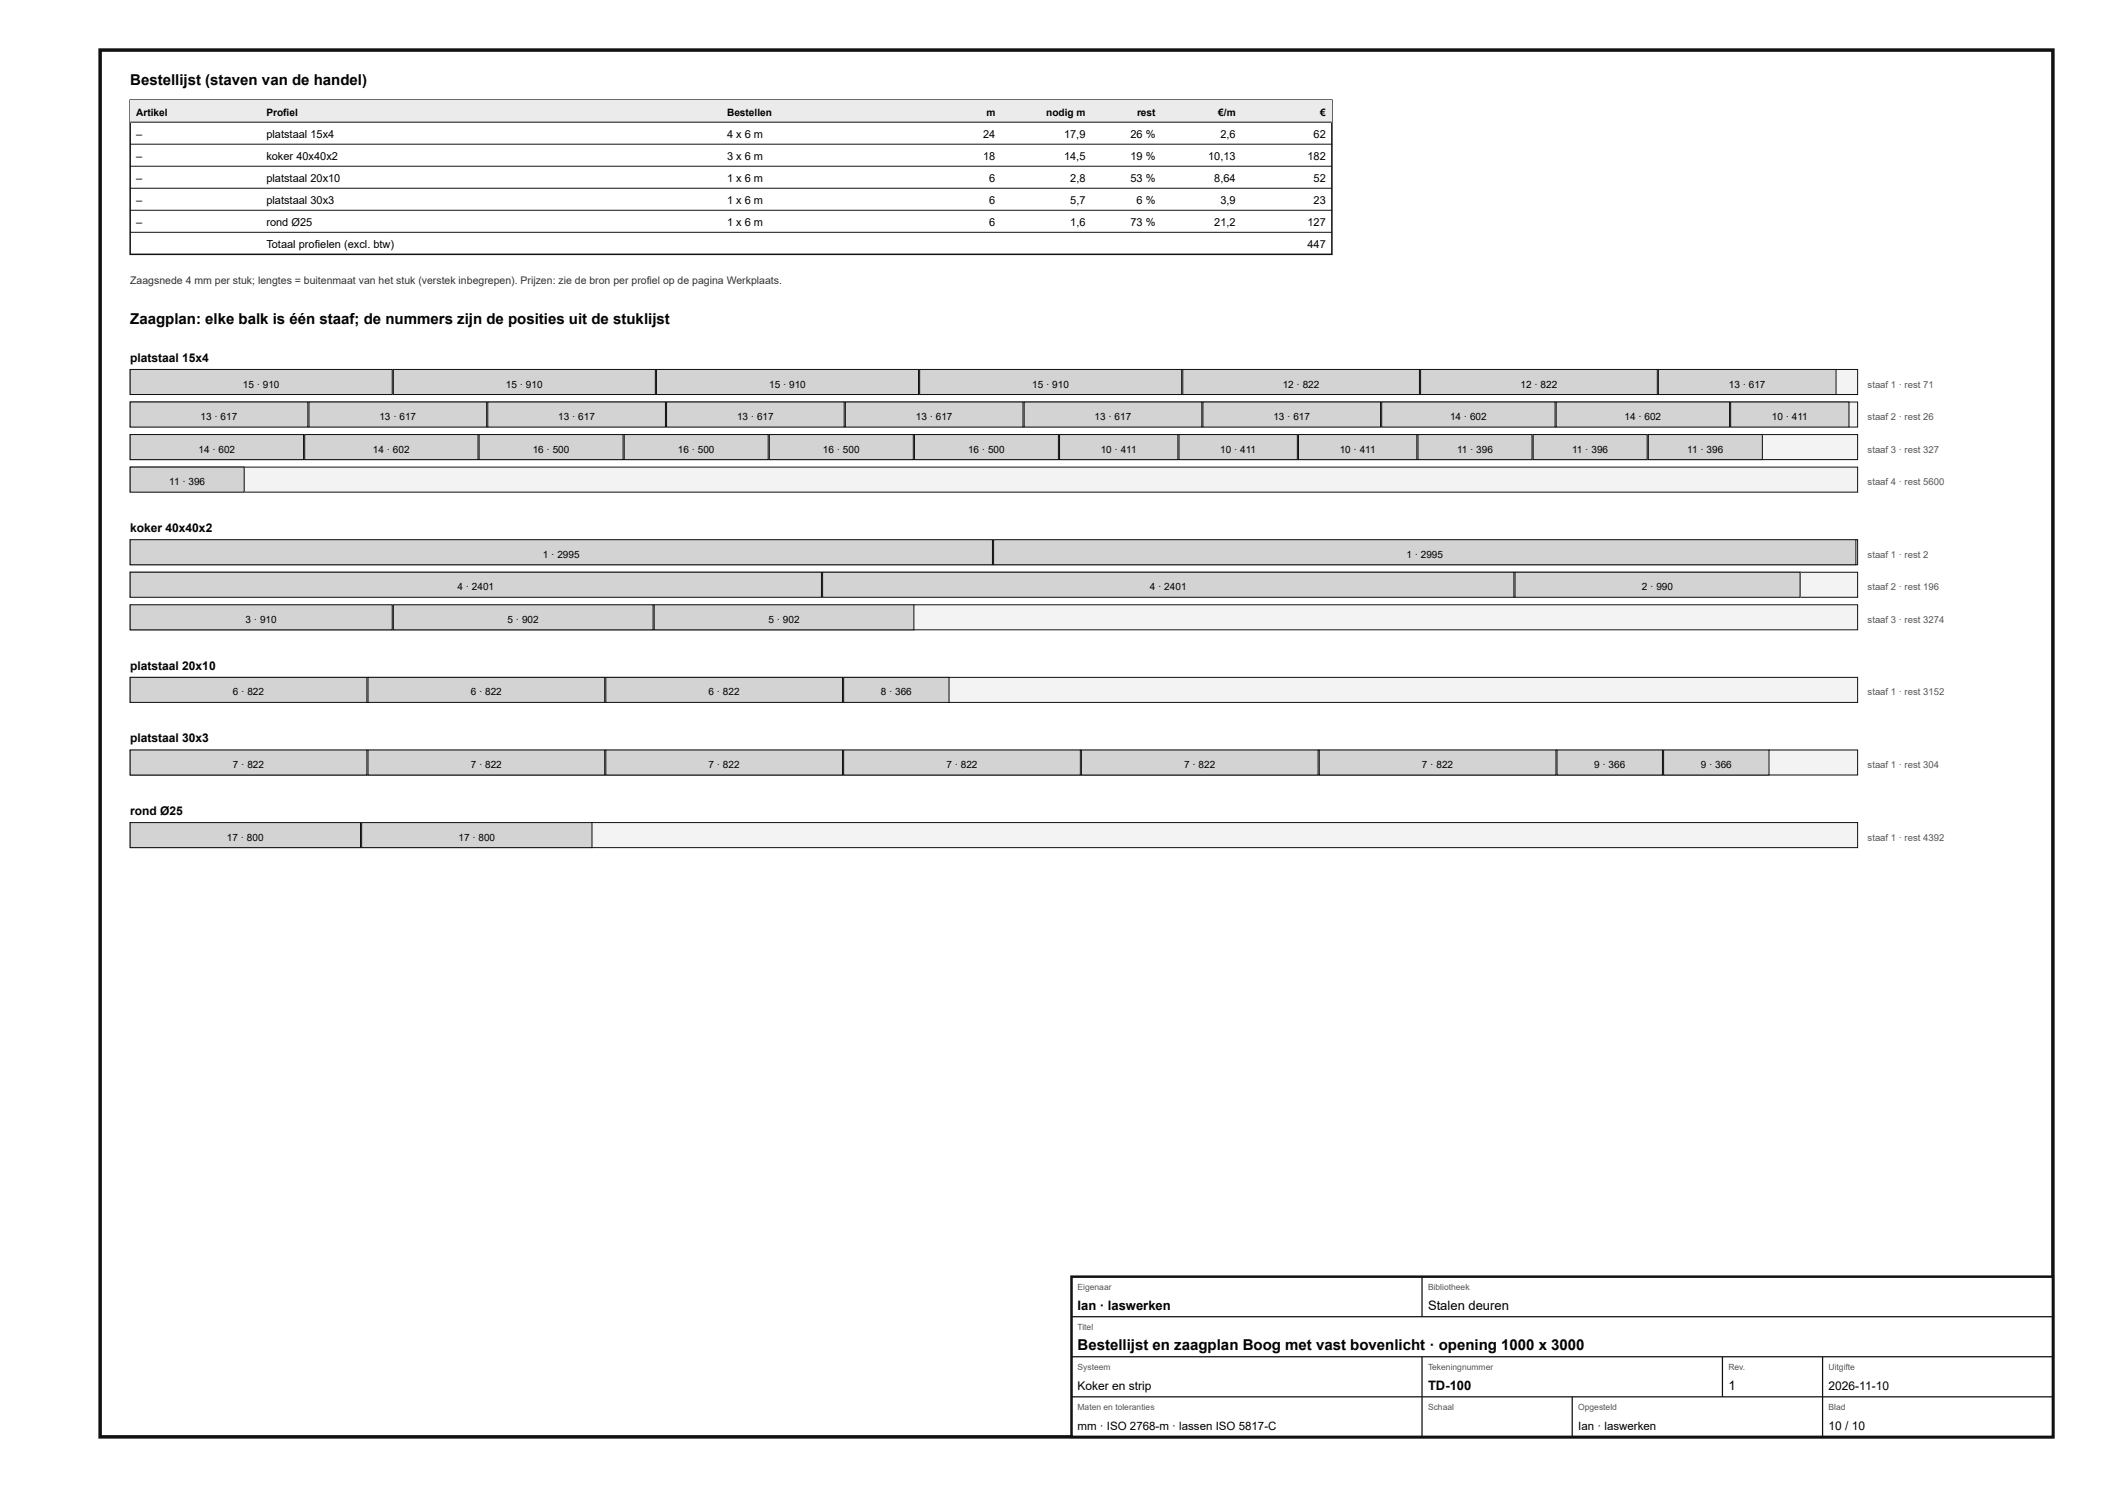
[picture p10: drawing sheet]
<svg xmlns="http://www.w3.org/2000/svg" width="420mm" height="297mm" viewBox="0 0 420 297" stroke-linecap="round" stroke-linejoin="round" font-family="sans-serif">
<defs><g id="words">
<g font-size="3">
<text x="26" y="17">Bestellijst (staven van de handel)</text>
<text x="26" y="64.8">Zaagplan: elke balk is één staaf; de nummers zijn de posities uit de stuklijst</text>
<text x="215.2" y="269.6">Bestellijst en zaagplan Boog met vast bovenlicht · opening 1000 x 3000</text>
</g>
<g font-size="2.6">
<text x="215.2" y="261.6">Ian · laswerken</text>
<text x="285.2" y="261.6">Stalen deuren</text>
<text x="285.2" y="277.6">TD-100</text>
<text x="345.2" y="277.6">1</text>
</g>
<g font-size="2.4">
<text x="26" y="72.3">platstaal 15x4</text>
<text x="26" y="106.3">koker 40x40x2</text>
<text x="26" y="133.8">platstaal 20x10</text>
<text x="26" y="148.3">platstaal 30x3</text>
<text x="26" y="162.8">rond Ø25</text>
<text x="215.2" y="277.6">Koker en strip</text>
<text x="365.2" y="277.6">2026-11-10</text>
<text x="365.2" y="285.6">10 / 10</text>
</g>
<g font-size="2.3">
<text x="215.2" y="285.6">mm · ISO 2768-m · lassen ISO 5817-C</text>
<text x="315.2" y="285.6">Ian · laswerken</text>
</g>
<g font-size="2.2">
<text x="27.2" y="27.5">–</text>
<text x="53.2" y="27.5">platstaal 15x4</text>
<text x="145.2" y="27.5">4 x 6 m</text>
<text x="196.3" y="27.5">24</text>
<text x="212.5" y="27.5">17,9</text>
<text x="225.8" y="27.5">26 %</text>
<text x="243.7" y="27.5">2,6</text>
<text x="262.3" y="27.5">62</text>
<text x="27.2" y="31.9">–</text>
<text x="53.2" y="31.9">koker 40x40x2</text>
<text x="145.2" y="31.9">3 x 6 m</text>
<text x="196.3" y="31.9">18</text>
<text x="212.5" y="31.9">14,5</text>
<text x="225.8" y="31.9">19 %</text>
<text x="241.3" y="31.9">10,13</text>
<text x="261.1" y="31.9">182</text>
<text x="27.2" y="36.3">–</text>
<text x="27.2" y="40.7">–</text>
<text x="53.2" y="36.3">platstaal 20x10</text>
<text x="53.2" y="40.7">platstaal 30x3</text>
<text x="145.2" y="36.3">1 x 6 m</text>
<text x="145.2" y="40.7">1 x 6 m</text>
<text x="197.6" y="36.3">6</text>
<text x="197.6" y="40.7">6</text>
<text x="213.7" y="36.3">2,8</text>
<text x="213.7" y="40.7">5,7</text>
<text x="225.8" y="36.3">53 %</text>
<text x="227" y="40.7">6 %</text>
<text x="242.5" y="36.3">8,64</text>
<text x="243.7" y="40.7">3,9</text>
<text x="262.3" y="36.3">52</text>
<text x="262.3" y="40.7">23</text>
<text x="27.2" y="45.1">–</text>
<text x="53.2" y="45.1">rond Ø25</text>
<text x="145.2" y="45.1">1 x 6 m</text>
<text x="197.6" y="45.1">6</text>
<text x="213.7" y="45.1">1,6</text>
<text x="225.8" y="45.1">73 %</text>
<text x="242.5" y="45.1">21,2</text>
<text x="261.1" y="45.1">127</text>
<text x="53.2" y="49.5">Totaal profielen (excl. btw)</text>
<text x="261.1" y="49.5">447</text>
</g>
<text font-size="2.1" fill="#333" x="26" y="56.8">Zaagsnede 4 mm per stuk; lengtes = buitenmaat van het stuk (verstek inbegrepen). Prijzen: zie de bron per profiel op de pagina Werkplaats.</text>
<g font-size="2">
<text x="27.2" y="23.1">Artikel</text>
<text x="53.2" y="23.1">Profiel</text>
<text x="145.2" y="23.1">Bestellen</text>
<text x="197" y="23.1">m</text>
<text x="208.9" y="23.1">nodig m</text>
<text x="227.1" y="23.1">rest</text>
<text x="243.3" y="23.1">€/m</text>
<text x="263.7" y="23.1">€</text>
<text x="48.5" y="77.4">15 · 910</text>
<text x="101" y="77.4">15 · 910</text>
<text x="153.6" y="77.4">15 · 910</text>
<text x="206.2" y="77.4">15 · 910</text>
<text x="256.2" y="77.4">12 · 822</text>
<text x="303.7" y="77.4">12 · 822</text>
<text x="345.3" y="77.4">13 · 617</text>
<text x="40.1" y="83.9">13 · 617</text>
<text x="75.8" y="83.9">13 · 617</text>
<text x="111.5" y="83.9">13 · 617</text>
<text x="147.2" y="83.9">13 · 617</text>
<text x="182.9" y="83.9">13 · 617</text>
<text x="218.6" y="83.9">13 · 617</text>
<text x="254.3" y="83.9">13 · 617</text>
<text x="289.6" y="83.9">14 · 602</text>
<text x="324.4" y="83.9">14 · 602</text>
<text x="353.9" y="83.9">10 · 411</text>
<text x="39.6" y="90.4">14 · 602</text>
<text x="74.5" y="90.4">14 · 602</text>
<text x="106.4" y="90.4">16 · 500</text>
<text x="135.4" y="90.4">16 · 500</text>
<text x="164.4" y="90.4">16 · 500</text>
<text x="193.3" y="90.4">16 · 500</text>
<text x="219.8" y="90.4">10 · 411</text>
<text x="243.7" y="90.4">10 · 411</text>
<text x="267.6" y="90.4">10 · 411</text>
<text x="291" y="90.4">11 · 396</text>
<text x="314" y="90.4">11 · 396</text>
<text x="337" y="90.4">11 · 396</text>
<text x="33.8" y="96.9">11 · 396</text>
<text x="108.4" y="111.4">1 · 2995</text>
<text x="280.9" y="111.4">1 · 2995</text>
<text x="91.4" y="117.9">4 · 2401</text>
<text x="229.6" y="117.9">4 · 2401</text>
<text x="327.9" y="117.9">2 · 990</text>
<text x="49" y="124.4">3 · 910</text>
<text x="101.4" y="124.4">5 · 902</text>
<text x="153.5" y="124.4">5 · 902</text>
<text x="46.5" y="138.9">6 · 822</text>
<text x="94" y="138.9">6 · 822</text>
<text x="141.5" y="138.9">6 · 822</text>
<text x="175.9" y="138.9">8 · 366</text>
<text x="46.5" y="153.4">7 · 822</text>
<text x="94" y="153.4">7 · 822</text>
<text x="141.5" y="153.4">7 · 822</text>
<text x="189" y="153.4">7 · 822</text>
<text x="236.5" y="153.4">7 · 822</text>
<text x="284" y="153.4">7 · 822</text>
<text x="318.4" y="153.4">9 · 366</text>
<text x="339.7" y="153.4">9 · 366</text>
<text x="45.3" y="167.9">17 · 800</text>
<text x="91.6" y="167.9">17 · 800</text>
</g>
<g font-size="1.9" fill="#555">
<text x="373" y="77.4">staaf 1 · rest 71</text>
<text x="373" y="83.9">staaf 2 · rest 26</text>
<text x="373" y="90.4">staaf 3 · rest 327</text>
<text x="373" y="96.9">staaf 4 · rest 5600</text>
<text x="373" y="111.4">staaf 1 · rest 2</text>
<text x="373" y="117.9">staaf 2 · rest 196</text>
<text x="373" y="124.4">staaf 3 · rest 3274</text>
<text x="373" y="138.9">staaf 1 · rest 3152</text>
<text x="373" y="153.4">staaf 1 · rest 304</text>
<text x="373" y="167.9">staaf 1 · rest 4392</text>
</g>
<g font-size="1.7" fill="#555">
<text x="215.2" y="257.6">Eigenaar</text>
<text x="285.2" y="257.6">Bibliotheek</text>
<text x="215.2" y="265.6">Titel</text>
<text x="215.2" y="273.6">Systeem</text>
<text x="285.2" y="273.6">Tekeningnummer</text>
<text x="345.2" y="273.6">Rev.</text>
<text x="365.2" y="273.6">Uitgifte</text>
<text x="215.2" y="281.6">Maten en toleranties</text>
<text x="285.2" y="281.6">Schaal</text>
<text x="315.2" y="281.6">Opgesteld</text>
<text x="365.2" y="281.6">Blad</text>
</g>
</g></defs>
<path d="M20 10h390v277h-390z" fill="none" stroke="#111" stroke-width=".7" stroke-linecap="butt"/>
<path d="M26 20h240v30.8h-240z" fill="none" stroke="#111" stroke-width=".3"/>
<path d="M26 20h240v4.4h-240z" fill="#e9ecee"/>
<path d="M26 24.4h240M26 28.8h240M26 33.2h240M26 37.6h240M26 42h240M26 46.4h240" fill="none" stroke="#111" stroke-width=".2"/>
<path d="M26 73.8h345v5h-345z" fill="#f2f3f3"/>
<path d="M26 73.8h345v5h-345z" fill="none" stroke="#111" stroke-width=".2"/>
<path d="M26 73.8h52.3v5h-52.3z" fill="#cfd4d7"/>
<path d="M26 73.8h52.3v5h-52.3z" fill="none" stroke="#111" stroke-width=".2"/>
<path d="M78.6 73.8h52.3v5h-52.3z" fill="#cfd4d7"/>
<path d="M78.6 73.8h52.3v5h-52.3z" fill="none" stroke="#111" stroke-width=".2"/>
<path d="M131.1 73.8h52.3v5h-52.3z" fill="#cfd4d7"/>
<path d="M131.1 73.8h52.3v5h-52.3z" fill="none" stroke="#111" stroke-width=".2"/>
<path d="M183.7 73.8h52.3v5h-52.3z" fill="#cfd4d7"/>
<path d="M183.7 73.8h52.3v5h-52.3z" fill="none" stroke="#111" stroke-width=".2"/>
<path d="M236.2 73.8h47.3v5h-47.3z" fill="#cfd4d7"/>
<path d="M236.2 73.8h47.3v5h-47.3z" fill="none" stroke="#111" stroke-width=".2"/>
<path d="M283.7 73.8h47.3v5h-47.3z" fill="#cfd4d7"/>
<path d="M283.7 73.8h47.3v5h-47.3z" fill="none" stroke="#111" stroke-width=".2"/>
<path d="M331.2 73.8h35.5v5h-35.5z" fill="#cfd4d7"/>
<path d="M331.2 73.8h35.5v5h-35.5z" fill="none" stroke="#111" stroke-width=".2"/>
<path d="M26 80.3h345v5h-345z" fill="#f2f3f3"/>
<path d="M26 80.3h345v5h-345z" fill="none" stroke="#111" stroke-width=".2"/>
<path d="M26 80.3h35.5v5h-35.5z" fill="#cfd4d7"/>
<path d="M26 80.3h35.5v5h-35.5z" fill="none" stroke="#111" stroke-width=".2"/>
<path d="M61.7 80.3h35.5v5h-35.5z" fill="#cfd4d7"/>
<path d="M61.7 80.3h35.5v5h-35.5z" fill="none" stroke="#111" stroke-width=".2"/>
<path d="M97.4 80.3h35.5v5h-35.5z" fill="#cfd4d7"/>
<path d="M97.4 80.3h35.5v5h-35.5z" fill="none" stroke="#111" stroke-width=".2"/>
<path d="M133.1 80.3h35.5v5h-35.5z" fill="#cfd4d7"/>
<path d="M133.1 80.3h35.5v5h-35.5z" fill="none" stroke="#111" stroke-width=".2"/>
<path d="M168.8 80.3h35.5v5h-35.5z" fill="#cfd4d7"/>
<path d="M168.8 80.3h35.5v5h-35.5z" fill="none" stroke="#111" stroke-width=".2"/>
<path d="M204.5 80.3h35.5v5h-35.5z" fill="#cfd4d7"/>
<path d="M204.5 80.3h35.5v5h-35.5z" fill="none" stroke="#111" stroke-width=".2"/>
<path d="M240.2 80.3h35.5v5h-35.5z" fill="#cfd4d7"/>
<path d="M240.2 80.3h35.5v5h-35.5z" fill="none" stroke="#111" stroke-width=".2"/>
<path d="M275.9 80.3h34.7v5h-34.7z" fill="#cfd4d7"/>
<path d="M275.9 80.3h34.7v5h-34.7z" fill="none" stroke="#111" stroke-width=".2"/>
<path d="M310.8 80.3h34.6v5h-34.6z" fill="#cfd4d7"/>
<path d="M310.8 80.3h34.6v5h-34.6z" fill="none" stroke="#111" stroke-width=".2"/>
<path d="M345.6 80.3h23.7v5h-23.7z" fill="#cfd4d7"/>
<path d="M345.6 80.3h23.7v5h-23.7z" fill="none" stroke="#111" stroke-width=".2"/>
<path d="M26 86.8h345v5h-345z" fill="#f2f3f3"/>
<path d="M26 86.8h345v5h-345z" fill="none" stroke="#111" stroke-width=".2"/>
<path d="M26 86.8h34.6v5h-34.6z" fill="#cfd4d7"/>
<path d="M26 86.8h34.6v5h-34.6z" fill="none" stroke="#111" stroke-width=".2"/>
<path d="M60.8 86.8h34.7v5h-34.7z" fill="#cfd4d7"/>
<path d="M60.8 86.8h34.7v5h-34.7z" fill="none" stroke="#111" stroke-width=".2"/>
<path d="M95.7 86.8h28.7v5h-28.7z" fill="#cfd4d7"/>
<path d="M95.7 86.8h28.7v5h-28.7z" fill="none" stroke="#111" stroke-width=".2"/>
<path d="M124.7 86.8h28.7v5h-28.7z" fill="#cfd4d7"/>
<path d="M124.7 86.8h28.7v5h-28.7z" fill="none" stroke="#111" stroke-width=".2"/>
<path d="M153.6 86.8h28.8v5h-28.8z" fill="#cfd4d7"/>
<path d="M153.6 86.8h28.8v5h-28.8z" fill="none" stroke="#111" stroke-width=".2"/>
<path d="M182.6 86.8h28.8v5h-28.8z" fill="#cfd4d7"/>
<path d="M182.6 86.8h28.8v5h-28.8z" fill="none" stroke="#111" stroke-width=".2"/>
<path d="M211.6 86.8h23.6v5h-23.6z" fill="#cfd4d7"/>
<path d="M211.6 86.8h23.6v5h-23.6z" fill="none" stroke="#111" stroke-width=".2"/>
<path d="M235.5 86.8h23.6v5h-23.6z" fill="#cfd4d7"/>
<path d="M235.5 86.8h23.6v5h-23.6z" fill="none" stroke="#111" stroke-width=".2"/>
<path d="M259.3 86.8h23.7v5h-23.7z" fill="#cfd4d7"/>
<path d="M259.3 86.8h23.7v5h-23.7z" fill="none" stroke="#111" stroke-width=".2"/>
<path d="M283.2 86.8h22.8v5h-22.8z" fill="#cfd4d7"/>
<path d="M283.2 86.8h22.8v5h-22.8z" fill="none" stroke="#111" stroke-width=".2"/>
<path d="M306.2 86.8h22.8v5h-22.8z" fill="#cfd4d7"/>
<path d="M306.2 86.8h22.8v5h-22.8z" fill="none" stroke="#111" stroke-width=".2"/>
<path d="M329.2 86.8h22.8v5h-22.8z" fill="#cfd4d7"/>
<path d="M329.2 86.8h22.8v5h-22.8z" fill="none" stroke="#111" stroke-width=".2"/>
<path d="M26 93.3h345v5h-345z" fill="#f2f3f3"/>
<path d="M26 93.3h345v5h-345z" fill="none" stroke="#111" stroke-width=".2"/>
<path d="M26 93.3h22.8v5h-22.8z" fill="#cfd4d7"/>
<path d="M26 93.3h22.8v5h-22.8z" fill="none" stroke="#111" stroke-width=".2"/>
<path d="M26 107.8h345v5h-345z" fill="#f2f3f3"/>
<path d="M26 107.8h345v5h-345z" fill="none" stroke="#111" stroke-width=".2"/>
<path d="M26 107.8h172.2v5h-172.2z" fill="#cfd4d7"/>
<path d="M26 107.8h172.2v5h-172.2z" fill="none" stroke="#111" stroke-width=".2"/>
<path d="M198.4 107.8h172.2v5h-172.2z" fill="#cfd4d7"/>
<path d="M198.4 107.8h172.2v5h-172.2z" fill="none" stroke="#111" stroke-width=".2"/>
<path d="M26 114.3h345v5h-345z" fill="#f2f3f3"/>
<path d="M26 114.3h345v5h-345z" fill="none" stroke="#111" stroke-width=".2"/>
<path d="M26 114.3h138.1v5h-138.1z" fill="#cfd4d7"/>
<path d="M26 114.3h138.1v5h-138.1z" fill="none" stroke="#111" stroke-width=".2"/>
<path d="M164.3 114.3h138v5h-138z" fill="#cfd4d7"/>
<path d="M164.3 114.3h138v5h-138z" fill="none" stroke="#111" stroke-width=".2"/>
<path d="M302.6 114.3h56.9v5h-56.9z" fill="#cfd4d7"/>
<path d="M302.6 114.3h56.9v5h-56.9z" fill="none" stroke="#111" stroke-width=".2"/>
<path d="M26 120.8h345v5h-345z" fill="#f2f3f3"/>
<path d="M26 120.8h345v5h-345z" fill="none" stroke="#111" stroke-width=".2"/>
<path d="M26 120.8h52.3v5h-52.3z" fill="#cfd4d7"/>
<path d="M26 120.8h52.3v5h-52.3z" fill="none" stroke="#111" stroke-width=".2"/>
<path d="M78.6 120.8h51.8v5h-51.8z" fill="#cfd4d7"/>
<path d="M78.6 120.8h51.8v5h-51.8z" fill="none" stroke="#111" stroke-width=".2"/>
<path d="M130.6 120.8h51.9v5h-51.9z" fill="#cfd4d7"/>
<path d="M130.6 120.8h51.9v5h-51.9z" fill="none" stroke="#111" stroke-width=".2"/>
<path d="M26 135.3h345v5h-345z" fill="#f2f3f3"/>
<path d="M26 135.3h345v5h-345z" fill="none" stroke="#111" stroke-width=".2"/>
<path d="M26 135.3h47.3v5h-47.3z" fill="#cfd4d7"/>
<path d="M26 135.3h47.3v5h-47.3z" fill="none" stroke="#111" stroke-width=".2"/>
<path d="M73.5 135.3h47.3v5h-47.3z" fill="#cfd4d7"/>
<path d="M73.5 135.3h47.3v5h-47.3z" fill="none" stroke="#111" stroke-width=".2"/>
<path d="M121 135.3h47.3v5h-47.3z" fill="#cfd4d7"/>
<path d="M121 135.3h47.3v5h-47.3z" fill="none" stroke="#111" stroke-width=".2"/>
<path d="M168.5 135.3h21v5h-21z" fill="#cfd4d7"/>
<path d="M168.5 135.3h21v5h-21z" fill="none" stroke="#111" stroke-width=".2"/>
<path d="M26 149.8h345v5h-345z" fill="#f2f3f3"/>
<path d="M26 149.8h345v5h-345z" fill="none" stroke="#111" stroke-width=".2"/>
<path d="M26 149.8h47.3v5h-47.3z" fill="#cfd4d7"/>
<path d="M26 149.8h47.3v5h-47.3z" fill="none" stroke="#111" stroke-width=".2"/>
<path d="M73.5 149.8h47.3v5h-47.3z" fill="#cfd4d7"/>
<path d="M73.5 149.8h47.3v5h-47.3z" fill="none" stroke="#111" stroke-width=".2"/>
<path d="M121 149.8h47.3v5h-47.3z" fill="#cfd4d7"/>
<path d="M121 149.8h47.3v5h-47.3z" fill="none" stroke="#111" stroke-width=".2"/>
<path d="M168.5 149.8h47.3v5h-47.3z" fill="#cfd4d7"/>
<path d="M168.5 149.8h47.3v5h-47.3z" fill="none" stroke="#111" stroke-width=".2"/>
<path d="M216 149.8h47.2v5h-47.2z" fill="#cfd4d7"/>
<path d="M216 149.8h47.2v5h-47.2z" fill="none" stroke="#111" stroke-width=".2"/>
<path d="M263.5 149.8h47.2v5h-47.2z" fill="#cfd4d7"/>
<path d="M263.5 149.8h47.2v5h-47.2z" fill="none" stroke="#111" stroke-width=".2"/>
<path d="M311 149.8h21v5h-21z" fill="#cfd4d7"/>
<path d="M311 149.8h21v5h-21z" fill="none" stroke="#111" stroke-width=".2"/>
<path d="M332.2 149.8h21.1v5h-21.1z" fill="#cfd4d7"/>
<path d="M332.2 149.8h21.1v5h-21.1z" fill="none" stroke="#111" stroke-width=".2"/>
<path d="M26 164.3h345v5h-345z" fill="#f2f3f3"/>
<path d="M26 164.3h345v5h-345z" fill="none" stroke="#111" stroke-width=".2"/>
<path d="M26 164.3h46v5h-46z" fill="#cfd4d7"/>
<path d="M26 164.3h46v5h-46z" fill="none" stroke="#111" stroke-width=".2"/>
<path d="M72.2 164.3h46v5h-46z" fill="#cfd4d7"/>
<path d="M72.2 164.3h46v5h-46z" fill="none" stroke="#111" stroke-width=".2"/>
<path d="M214 255h196v32h-196z" fill="#fff"/>
<path d="M214 255h196v32h-196z" fill="none" stroke="#111" stroke-width=".5"/>
<path d="M284 255v8M214 263h196M214 271h196M214 279h196M284 271v16M314 279v8M344 271v8M364 271v16" fill="none" stroke="#111" stroke-width=".25"/>
<use href="#words"/>
</svg>
